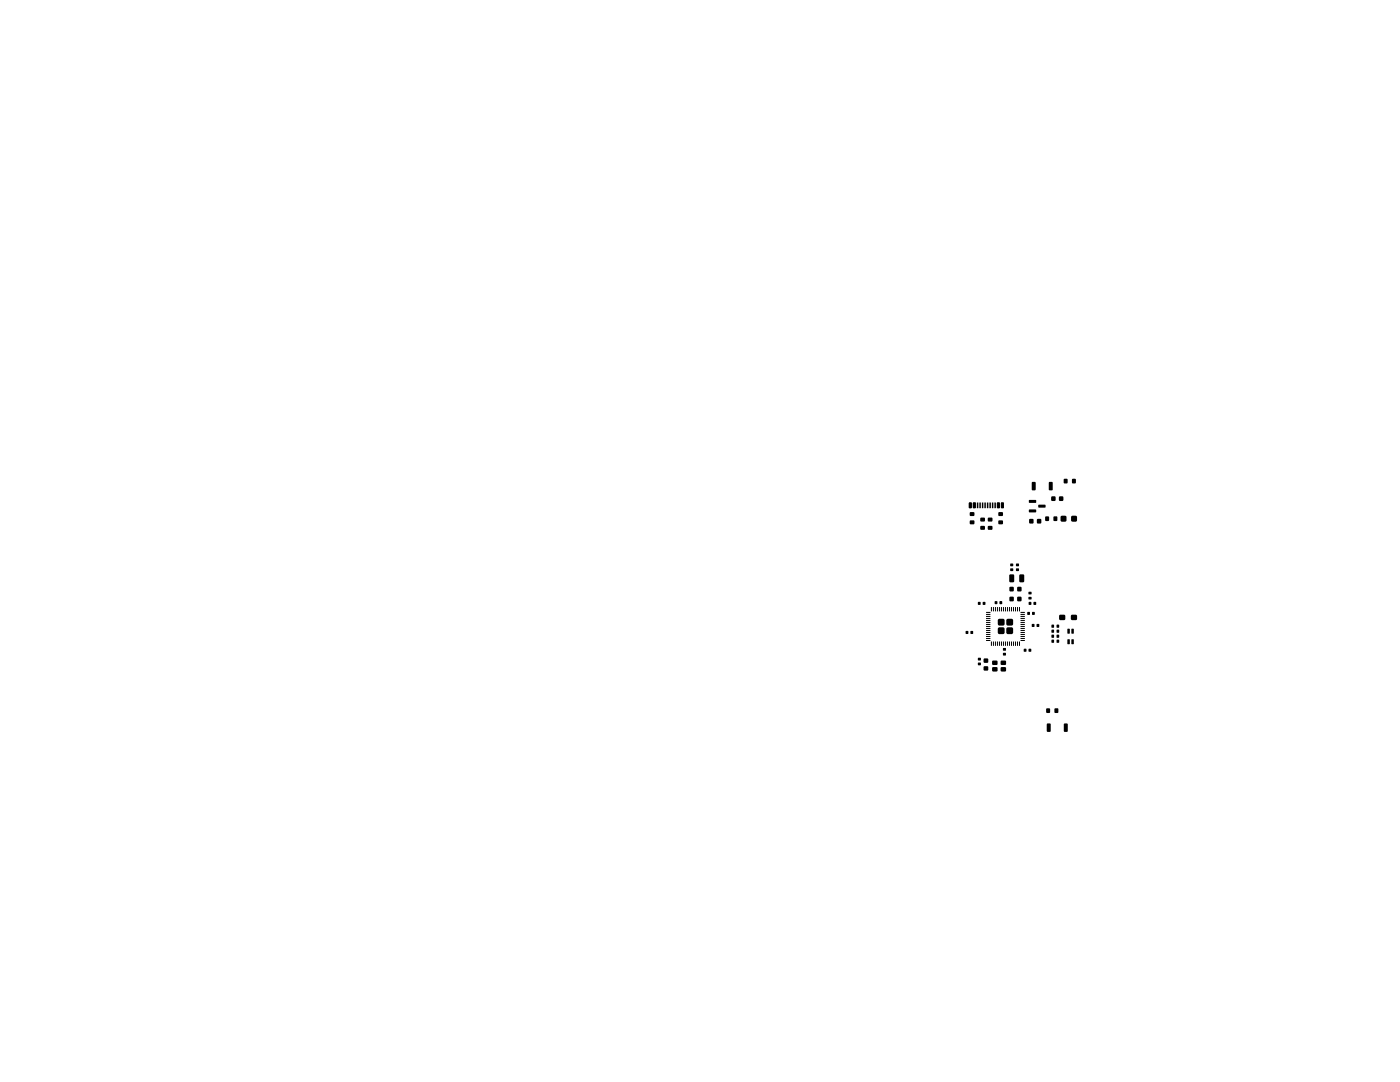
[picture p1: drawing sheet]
<svg xmlns="http://www.w3.org/2000/svg" width="279mm" height="216mm" viewBox="0 0 279 216" stroke-linecap="round" stroke-linejoin="round" font-family="sans-serif">
<g fill="#000">
<path d="M205.4 99.8h1.3l.1 .5h-1.4zM206 96.2h.5l.2 .1v1.4l-.1 .1-.7-.1zM209.4 96.2h.5l.2 .1v1.4l-.1 .1-.7-.1zM209.8 99.1h.8v.8h-.8zM211.4 99.1h.8v.8h-.8zM212.3 95.6h.7v.8h-.7zM214 95.6h.7v.8h-.7zM193.4 100.3l.5 .1v1l-.5-.1zM193.6 102.2h.8v.7h-.8zM193.6 103.9h.8v.7h-.8zM194.2 100.3l.5 .1v1l-.5-.1zM195 100.3h.2v1.1l-.3-.1z"/>
<path d="M195.5 100.3h.2v1.1l-.2-.1zM196 100.3h.3l-.1 1.1-.2-.1zM195.7 103.3h.8v.7h-.8zM195.7 105h.8v.7h-.8zM196.5 100.3h.3l-.1 1.1-.2-.1zM197 100.3h.2v1.1l-.3-.1zM197.5 100.3h.2v1.1l-.3-.1zM197.2 103.3h.8v.7h-.8zM197.2 105h.8v.7h-.8zM198 100.3h.2v1.1l-.3-.1zM198.5 100.3h.2v1.1l-.3-.1zM199 100.3l.5 .1v1l-.5-.1z"/>
<path d="M199.3 102.2h.8v.7h-.8zM199.3 103.9h.8v.7h-.8zM199.8 100.3l.5 .1v1l-.5-.1zM201.5 114.7l.7-.1 .2 .2v1.1l-.1 .3h-.6l-.3-.2zM201.6 112.5h.6v.5h-.6zM201.6 113.4h.6v.5h-.6zM201.5 119.1h.8v.8h-.8zM201.5 117.1h.8v.9h-.8zM202.8 112.5h.5v.5h-.5zM202.8 113.4h.5v.5h-.5zM203.5 114.7l.7-.1 .2 .2v1.1l-.1 .3h-.6l-.3-.2zM203.1 119.1h.7v.8h-.7z"/>
<path d="M203.1 117.1h.7v.9h-.7zM205.4 101.7h1.3l.1 .5h-1.4zM205.4 103.6h.8v.8h-.8zM205.3 119.1h.5v.5h-.5zM205.3 118.1h.5v.5h-.5zM207 103.6h.8v.8h-.8zM207.2 100.7h1.4l.1 .5-1.4 .1zM208.6 103.1h.7v.8h-.7zM210.3 103.1h.7v.8h-.7zM211.7 103l.2-.1 .8 .1 .1 .2v.8l-.3 .1-.7-.1-.1-.2zM213.8 103l.3-.1 .7 .1 .1 .2v.8l-.3 .1-.7-.1-.1-.2zM192.7 125.9h.5v.6h-.5z"/>
<path d="M193.7 125.9h.5v.6h-.5zM195.2 120.1h.5v.6h-.5zM195.2 132.2h.5v.5h-.5zM195.2 131.3h.5v.5h-.5zM196.2 120.1h.4v.6h-.4zM196.4 133h.8v.8h-.8zM196.4 131.4h.8v.8h-.8zM196.8 122.1h.8l.1 .2h-.9zM196.8 122.5h.8l.1 .2h-.9zM196.8 122.9h.8l.1 .2h-.9zM196.8 123.3h.8l.1 .2h-.9zM196.8 123.7h.8l.1 .2h-.9z"/>
<path d="M196.8 124.1h.8l.1 .2h-.9zM196.8 124.5h.8l.1 .2h-.9zM196.8 124.9h.8l.1 .2h-.9zM196.8 125.3h.8l.1 .2h-.9zM196.8 125.7h.8l.1 .1-.9 .1zM196.8 126.1h.8l.1 .1-.9 .1zM196.8 126.5h.8l.1 .1-.9 .1zM196.8 126.9h.8l.1 .1-.9 .1zM196.8 127.3h.8l.1 .1-.9 .1zM196.8 127.7h.8l.1 .1-.9 .1zM197.8 128l.2 .1-.1 .8-.1-.1zM197.8 121.1l.2 .1-.1 .8h-.1z"/>
<path d="M198.1 133.2h.9v.7h-.9zM198.1 131.9h.9v.7h-.9zM198.2 128l.2 .1-.1 .8-.1-.1zM198.2 121.1l.2 .1-.1 .8h-.1zM198.5 120h.5v.5h-.5zM198.6 128l.2 .1-.1 .8-.1-.1zM198.6 121.1l.2 .1-.1 .8h-.1zM199 128l.2 .1-.1 .8-.1-.1zM199 121.1l.2 .1-.1 .8h-.1zM199.2 123.6l.3-.1h.8l.2 .3-.1 .9-.2 .1h-.9l-.2-.3zM199.2 125.3l.3-.1h.8l.2 .3-.1 .9-.2 .1h-.9l-.2-.3zM199.4 128l.2 .1-.1 .8-.1-.1z"/>
<path d="M199.4 121.1l.2 .1-.1 .8h-.1zM199.5 120h.5v.5h-.5zM199.8 133.2h.9v.7h-.9zM199.8 131.9h.9v.7h-.9zM199.8 128l.2 .1-.1 .8-.1-.1zM199.8 121.1l.2 .1-.1 .8h-.1zM200.2 128l.2 .1-.1 .8-.1-.1zM200.2 121.1l.2 .1-.1 .8h-.1zM200.2 130.3h.5v.5h-.5zM200.2 129.3h.5v.5h-.5zM200.6 128l.2 .1-.1 .8-.1-.1zM200.6 121.1l.2 .1-.1 .8h-.1z"/>
<path d="M200.9 123.6l.3-.1h.8l.2 .3-.1 .9-.2 .1h-.9l-.2-.3zM200.9 125.3l.3-.1h.8l.2 .3-.1 .9-.2 .1h-.9l-.2-.3zM201 128l.2 .1-.1 .8-.1-.1zM201 121.1l.2 .1-.1 .8h-.1zM201.4 128l.2 .1-.1 .8-.1-.1zM201.4 121.1l.2 .1-.1 .8h-.1zM201.8 128l.2 .1-.1 .8-.1-.1zM201.8 121.1l.2 .1-.1 .8h-.1zM202.2 128l.2 .1-.1 .8-.1-.1zM202.2 121.1l.2 .1-.1 .8h-.1zM202.6 128l.2 .1-.1 .8-.1-.1zM202.6 121.1l.2 .1-.1 .8h-.1z"/>
<path d="M203 128l.2 .1-.1 .8-.1-.1zM203 121.1l.2 .1-.1 .8h-.1zM203.4 128l.2 .1-.1 .8-.1-.1zM203.4 121.1l.2 .1-.1 .8h-.1zM203.7 127.7h.8v.1l-.8 .1zM203.7 127.3h.8v.1l-.8 .1zM203.7 126.9h.8v.1l-.8 .1zM203.7 126.5h.8v.1l-.8 .1zM203.7 126.1h.8v.1l-.8 .1zM203.7 125.7h.8v.1l-.8 .1zM203.7 125.3h.8v.2h-.8zM203.7 124.9h.8v.2h-.8z"/>
<path d="M203.7 124.5h.8v.2h-.8zM203.7 124.1h.8v.2h-.8zM203.7 123.7h.8v.2h-.8zM203.7 123.3h.8v.2h-.8zM203.7 122.9h.8v.2h-.8zM203.7 122.5h.8v.2h-.8zM203.7 122.1h.8v.2h-.8zM204.3 129.5h.5v.5h-.5zM205 122.1h.5v.6h-.5zM205.3 129.5h.5v.5h-.5zM205.3 120.1h.5v.6h-.5zM205.9 124.5h.5v.6h-.5z"/>
<path d="M206 122.1h.5v.6h-.5zM206.3 120.1h.5v.6h-.5zM206.9 124.5h.5v.6h-.5zM209.9 127.7h.4v.5h-.4zM209.9 126.7h.4v.5h-.4zM209.9 124.7h.4v.5h-.4zM209.9 125.7h.4v.5h-.4zM210.9 127.7h.5v.5h-.5zM210.9 126.7h.5v.5h-.5zM210.9 124.7h.5v.5h-.5zM210.9 125.7h.5v.5h-.5zM211.4 122.7h1.1v1h-1.1z"/>
<path d="M213 125.5h.5l-.1 .9h-.4zM213 127.6h.5l-.1 .9h-.4zM213.8 122.7h1.1v1h-1.1zM213.8 125.5h.5l-.1 .9h-.4zM213.8 127.6h.5l-.1 .9h-.4zM208.8 141.4h.7v.8h-.7zM209 144.4h.5l.2 .1v1.4l-.1 .1-.7-.1zM210.5 141.4h.7v.8h-.7zM212.4 144.4h.5l.2 .1v1.4l-.1 .1-.7-.1z"/>
</g>
</svg>
